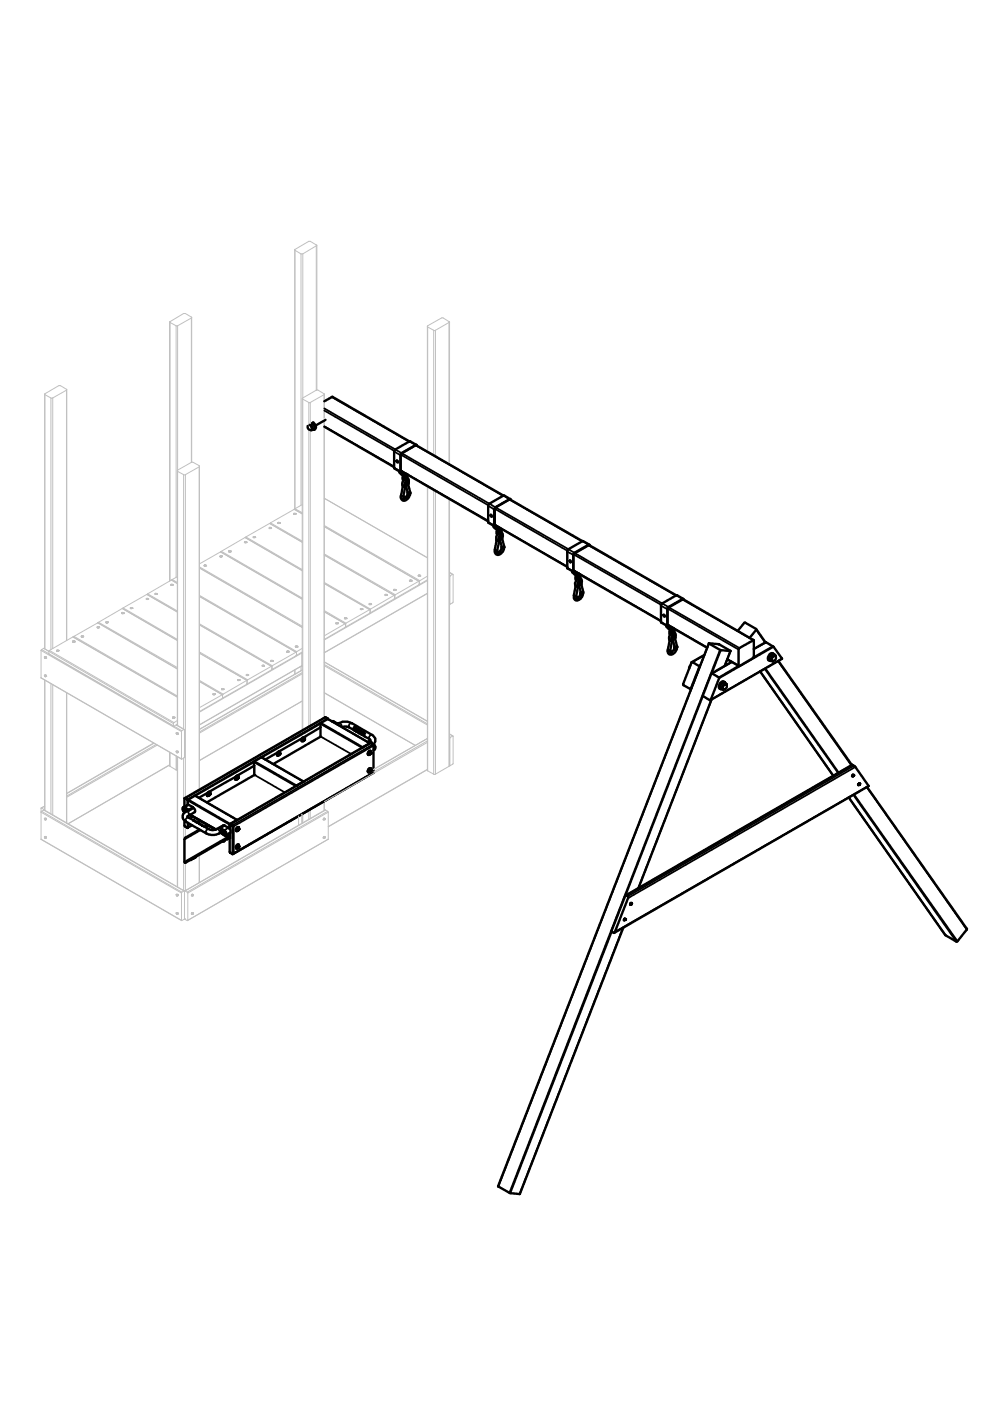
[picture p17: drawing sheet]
<svg xmlns="http://www.w3.org/2000/svg" width="210mm" height="297mm" viewBox="0 0 210 297" stroke-linecap="round" stroke-linejoin="round" font-family="sans-serif">
<!-- layer: Visible (ISO) -->
<g fill="none" stroke="#c0c0c0" stroke-width=".21">
<path d="M62.5 52.9l3-1.7h.3l1.4 .8-3 1.8h-.4l-1.3-.7zM62.5 52.9v55.1l1.6-1M67.2 52v30.7M35.9 68.2l3-1.7h.4l1.3 .7v.2l-2.9 1.7h-.4zM35.9 68.2v55M40.6 67.3v30.7M90.6 69.1l3.1-1.7 1.6 .8-3 1.9h-.3l-1.3-.8zM90.6 69.2v26.5M95.3 68.2v30.3M9.5 83.6v53.9M9.5 83.5l3.1-1.8 1.6 .9-3.1 1.8h-.2l-1.4-.7zM14.2 82.6v53.2"/>
<path d="M37.6 99.7l3.1-1.7 1.6 .8-.1 .2-3 1.7h-.2l-1.3-.8zM37.6 99.8v54M42.3 98.9v68.5M64.1 84.5l3.1-1.8 1.6 .8-.1 .2-2.9 1.7h-.3zM64.1 84.5v70.4M68.8 83.6v5M68.8 89.1v63M42.3 119.6l4.5-2.6 17.3 10M43.4 119.9h.1M43.5 119.9h.1M43.6 119.9h.1M43.6 119.9h-.1"/>
<path d="M46.7 118.1l-.1-.2 .1-.1 .4 .1-.1 .2M46.7 118h.1M46.7 117.9l.1 .1M46.8 118h.1M46.8 117.9h.1M46.8 118h-.1M46.9 117l5.1-3 12.1 7M46.9 118h.1M46.9 117.9h.1M46.9 117.9v.1M48.5 117h.1M48.5 117v-.2h.1h.3l-.1 .2"/>
<path d="M48.6 117h.1M48.6 116.9h.1M48.6 116.8v.1M48.6 116.9v.1M48.7 116.9h.1M48.7 117h.1M48.7 116.9v.1M48.7 116.8v.1M48.8 117h.1M48.8 116.9h.1M48.8 116.8h.1M48.8 116.8l-.1 .1"/>
<path d="M51.9 115h.1M51.9 115l-.1-.1 .3-.1 .2 .1-.1 .1M52 114.9h.1M52 114.9v.1M52 115h.1M52.1 114.9h-.1M52.1 114v-.2l5.1-2.8 6.9 3.9M52.1 115h.1M52.1 114.9v.1M52.1 114.9h.1M52.1 114.9l-.1 .1M52.2 115h.1"/>
<path d="M53.7 114h.1M53.7 114v-.2h.3v.2M53.8 114h.1M53.8 113.9h.1M53.8 113.8h.1M53.8 113.9v.1M53.8 113.8v.1M53.9 113.9h.1M53.9 113.8v.1M53.9 113.8h.1M54 114h.1M54 113.9h.1"/>
<path d="M54 113.8h.1M57.1 112.1h.1M57.1 112.1a.18 .18 0 0 1 .1-.3 .18 .18 0 0 1 .2 .3M57.1 112h.1M57.1 111.9h.1M57.1 112h.2M57.2 111.9v.1M57.2 111.9h.1M57.3 112h.1M57.3 111.9v.1M57.3 111.9h.1M57.4 112.1h.1"/>
<path d="M58.9 111h.1M58.9 111v-.1l.2-.2 .2 .2-.1 .1M59 110.9h.1M59.1 110.9h.1M59.2 110.9h.1M59.2 110.9h-.1M59.2 111h.1M62.3 109h.1M62.3 109v-.2h.3v.2M62.4 109h.1M62.4 108.9v.1M62.4 108.9h.1"/>
<path d="M62.5 109h.1M62.5 108.9h.1M62.5 109h-.1M62.5 108.9v.1M62.6 109h.1M64.1 109l-1.7-1.1-5.1 3.1M68.8 105.6l21.8 12.6M68.8 111.6l20 11.6M68.8 117.7l14.8 8.5M90.6 103v60.4l1.4 .8h.3l3-1.8v-56.6M9.5 139.4h.1M9.6 139.2h.1"/>
<path d="M9.6 139.2a.16 .16 0 0 0-.2 .2 .16 .16 0 0 0 .2 .2l.1-.1M9.6 139.4l.1 .1M9.6 139.4h.1M9.6 139.5h.1M9.6 139.3h.1M9.6 139.3v.1M9.6 139.4v.1M9.7 139.5h.1M9.7 139.4h.1M9.7 139.4l-.1 .1M10.4 138.1v.6l26.4 15.3M10.4 138.1l-1.1-.6-.6 .3v5.9l29.8 17.3"/>
<path d="M12.1 138h.1M12.1 138v-.2h.3l-.1 .2M12.1 137.9v.1M12.1 137.9h.1M12.2 137.9h.1M12.2 138h.1M12.2 138h-.1M12.3 138h.1M12.3 137.9v.1M12.3 137.9h.1M15.4 136.1h.1M15.4 136.1v-.2h.3v.2"/>
<path d="M15.5 136.1h.1M15.5 136h.1M15.5 135.9v.1M15.5 136v.1M15.5 135.9l.1 .1M15.6 135.1l5.2-3.1 16.8 9.8M15.6 135.1l-5.2 3M15.6 136.1h.1M15.6 135.1l22 12.7M15.6 136v.1M15.6 136h.1M15.6 135.9v.1"/>
<path d="M15.7 136.1h.1M15.7 135.9h.1M15.7 135.9l-.2 .2M17.3 135.1h.1M17.3 135.1a.18 .18 0 0 1 .1-.3 .18 .18 0 0 1 .2 .3h-.1M17.3 135h.1M17.3 134.9h.1M17.4 134.9h.1M17.4 134.9v.1M17.4 135h.1M17.5 135h.1M17.5 134.9h.1"/>
<path d="M17.5 134.9v.1M20.6 133.1h.1M20.6 133.1v-.2h.4v.2M20.7 133.1h.1M20.7 133h.1M20.7 133v.1M20.8 133h.1M20.8 133l-.1 .1M20.9 133h.1M21 133.1h.1M22.5 132.1v-.3h.2l.1 .3M22.5 132h.1"/>
<path d="M22.5 131.9h.1M22.5 131.9v.1M22.6 131.9h.1M22.6 131.9v.1M22.6 132h.1M22.6 131.9l-.1 .1M22.7 132h.1M22.7 131.9h.1M22.7 131.9v.1M25.8 130.1h.1M25.8 130.1l.1-.3 .3 .1v.2M25.9 130h.1"/>
<path d="M26 130h.1M26 129l5.2-3 6.4 3.7M26 129l-5.2 3.1M26 129l11.6 6.7M26.1 130h-.1M26.1 130h.1M26.2 130.1h.1M27.7 129h.1M27.7 129v-.2h.3v.2M27.7 128.9v.1M27.7 128.9h.1M27.8 129h.1"/>
<path d="M27.8 128.9h.1M27.9 129h.1M27.9 128.9v.1M27.9 128.9h.1M28 129h.1M31.1 127.1v-.2a.19 .19 0 0 1 .2 0 .19 .19 0 0 1 .1 .2M31.2 127h.1M31.1 127h.1M31.1 126.9l.1 .1M31.2 126.9v.1M31.2 127h-.1M31.3 127h-.1"/>
<path d="M31.3 126.9l-.1 .1M31.3 127h.1M31.3 126.9h.1M32.9 126h.1M32.9 126l-.1-.2h.2l.3 .1-.1 .1M33 125.9h.1M33 126h.1M33 125.8v.1M33 125.9v.1M33.1 125.9h-.1M33.1 126h.1M33.1 125.9l-.1 .1"/>
<path d="M33.1 125.9h.1M33.1 125.8v.1M33.1 125.8h.1M33.2 126h.1M36.3 124.1h.1M36.3 124.1v-.2h.3v.2M36.3 124h.1M36.3 123.9h.1M36.4 123.9v.1M36.4 124h.1M36.4 123.9l-.1 .1M36.4 123.9h.1"/>
<path d="M36.5 123.9l-.1 .1M36.5 124h.1M36.5 123.9h.1M36.6 124.1h.1M37.6 122.3l-1.1 .6-.1 .1M37.6 123.7l-1.3-.7-5.1 3M42.3 120.4l21.8 12.6M42.3 126.4l20.5 11.9M42.3 132.4l15.3 8.9M42.3 138.5l10.1 5.8M43.3 120h.1M43.3 120v-.2h.3v.2"/>
<path d="M43.6 120h.1M60.8 138.3v-.3h.3l.1 .3M60.9 138.2h.1M60.9 138.1v.1M60.9 138.1h.1M61 138.2h.1M61 138.2h-.1M61 138.1h.1M61.1 138.2h.1M61.1 138.1h.1M61.1 138.1l-.1 .1M62.7 137.2h.1"/>
<path d="M62.7 137.2l-.1-.2h.1l.4 .1-.1 .1M62.7 137.1h.1M62.7 137v.1M62.8 137.1h.1M62.8 137v.1M62.8 138.9h.1M62.9 138.4l-.2-.1-5 2.8v.2M62.9 138.9l-5.2 2.9M62.9 137.1h.1M62.9 137.1h-.1M62.9 138.4v.5M62.9 137v.1"/>
<path d="M62.9 137h.1M63 137.2h.1M63.9 138.4l.1 2.8-21.7 12.5M64.1 137.5l-1.2 .7v.2M64.1 138.2l-1.2 .7M68.8 123.7l9.6 5.5M68.8 129.7l4.4 2.6M71.2 132.3h.1M71.2 132.3v-.2l.1-.1 .3 .1v.2M71.3 132.2h.1M71.3 132.1h.1M71.4 132.1v.1"/>
<path d="M71.4 132.1h.1M71.4 132.2h.1M71.5 132.1l-.1 .1M71.5 132.1h-.1M71.5 132.2h.1M71.5 132.1h.1M71.6 132.3h.1M73.1 131.2h.1M73.1 131.2l-.1-.2 .2-.1 .3 .1-.1 .2M73.2 131.1h.1M73.2 131v.1M73.2 131h.1"/>
<path d="M73.3 131.1h-.1M73.3 132.9h.1M73.3 132.3h-.1l-4.4 2.5M73.3 132.8l-4.5 2.8M73.3 131.1h.1M73.3 131h.1M73.3 131v.1M73.3 132.3v.5M73.4 131.2h.1M76.5 129.2h.1M76.5 129.2v-.2h.3v.2M76.5 129.1h.1"/>
<path d="M76.6 129.1h.1M76.6 129.1l-.1 .1M76.6 129.1l.1 .1M76.7 129.1l-.1 .1M76.7 129.2h.1M76.7 129.1h.1M76.7 129.1h-.1M76.8 129.2h.1M78.3 128.2h.1M78.3 128.2v-.2a.19 .19 0 0 1 .2-.1 .19 .19 0 0 1 .1 .3M78.4 128.1h.1M78.4 128v.1"/>
<path d="M78.4 128h.1M78.5 129.9h.1M78.5 129.3l-.1-.1-5.1 2.9v.2M78.5 129.8l-5.2 3M78.5 128.1h.1M78.5 129.3v.5M78.5 128.1h-.1M78.5 128h.1M78.5 128v.1M78.6 128.2h.1M81.7 126.2h.1M81.7 126.2l-.1-.1 .2-.1 .2 .1v.1"/>
<path d="M81.8 126.1h.1M81.8 126.2h.1M81.9 126.2h.1M81.9 126.1v.1M81.9 126.1h.1M82 126.2h.1M83.5 125.1h.1M83.5 125.1v-.1h.3v.1M83.6 125.1h.1M83.6 125h.1M83.6 125v.1M83.7 125.1h-.1"/>
<path d="M83.7 126.3l-.1-.1-5.1 2.9v.2M83.7 126.8l-.1 .2-5.1 2.8M83.7 125.1h.1M83.7 125v.1M83.7 126.3v.5M83.7 126.9h.1M83.7 125h.1M83.8 125.1h.1M83.8 125h.1M86.9 123.2h.1M86.9 123.2l-.1-.2h.1h.3v.2M86.9 123.1h.1"/>
<path d="M86.9 123l.1 .1M87 123.1h.1M87 123.1l.1 .1M87 123.1l-.1 .1M87.1 123.1v.1M87.1 123.1h.1M87.1 123.2h.1M87.1 123h.1M87.1 123v.1M87.2 123.2h.1M88.7 122.2h.1M88.7 122.2l-.1-.1a.2 .2 0 0 1 .3-.2 .2 .2 0 0 1 .1 .3"/>
<path d="M88.8 122.1h.1M88.8 122v.1M88.9 122h.1M88.9 123.9h.1M88.9 123.3l-.1-.1-5.1 3v.1M88.9 123.8l-.1 .2-5 2.9-.1-.1M88.9 122.1h.1M88.9 122v.1M88.9 123.3v.5M89 122.1h.1M89 122h.1M89 122.2h.1"/>
<path d="M90.6 122.2l-1.6 .9-.1 .2M90.6 122.9l-1.6 1-.1-.1M90.6 125.8l-21.8 12.6M95.3 121.3l.7 .5M95.3 128l.1 .1M95.4 122.1l.7-.3v5.9l-.7 .4zM9.5 143.2h.1M9.5 144.2v27.6M9.5 143.3h.1M9.6 143.1h.1M9.6 143.1l-.2 .1 .2 .3 .1-.1M9.6 143.4h.1"/>
<path d="M9.6 143.3h.1M9.6 143.2h.1M9.6 143.2v.1M9.6 143.3l.1 .1M9.6 143.3v.1M9.7 143.4h.1M9.7 143.3l-.1 .1M14.2 146.9v27.6M32.6 157.5l-18.4 10.7M35.9 159.5v2.9l1.6 .8M36.6 152.3a.18 .18 0 0 1 .2-.3 .18 .18 0 0 1 .2 .3h-.1M36.6 152.2h.1"/>
<path d="M36.6 152.1h.1M36.7 152.2h.1M36.7 152.1h.1M36.7 152.1v.1M36.8 152.1v.1M36.8 152.1h.1M36.8 152.1l.1 .1M36.8 152.2h.1M36.9 152.2h.1M36.9 152.1h.1M36.9 152.1l-.2 .1M37.4 155.5h.1"/>
<path d="M37.4 159.4h.1M37.4 153.7l1.7 1M37.5 155.5v.1M37.5 159.4h.1M37.5 153.7h.1M37.5 155.5h.1M37.5 155.6h.1M37.5 159.4v.1M37.5 155.4h.1M37.5 155.4h-.2l.1 .2 .2 .2 .1-.2M37.5 159.2h.1M37.5 159.2l-.2 .2 .2 .2 .2-.1"/>
<path d="M37.5 159.5h.1M37.5 159.6h.1M37.5 159.3h.1M37.5 155.4v.1M37.5 159.3v.1M37.5 159.5v.1M37.5 159.4l.1 .1M37.6 152.8l-.8 .5v.6l.1 .1 .7-.5M37.6 155.6h.1M37.6 155.6h-.1M37.6 159.5h.1M37.6 159.4l-.1 .1"/>
<path d="M37.7 155.6h.1M37.7 159.5h.1M38.5 155l.6-.3v5.9l-.6 .4zM42.3 144.4l4.9 2.9M45.2 147.3h.1M45.2 147.3l-.1-.2h.2a.16 .16 0 0 1 .2 0 .16 .16 0 0 1 0 .2M45.2 147.1l.1 .1M45.2 147.2h.1M45.3 147.2h.1M45.3 147.1h.1M45.4 147.2h-.1M45.4 147.1h-.1"/>
<path d="M45.4 147.2h.1M45.5 147.2h.1M45.5 147.1h.1M45.5 147.1l-.1 .1M47.1 146.2l-.1-.2h.1h.3l-.1 .2M47.1 146.2h.1M47.1 146.1h.1M47.2 147.4l-4.9 2.6M47.2 147.9l-.1 .2-4.8 2.8M47.2 146.2h.1M47.2 147.4v.5M47.2 147.9h.1"/>
<path d="M47.2 146.1h.1M47.3 146.2h.1M47.3 146.1h.1M50.4 144.3h.1M50.4 144.3v-.2h.3v.2M50.5 144.3h.1M50.5 144.2h.1M50.5 144.1v.1M50.5 144.1h.1M50.5 144.2v.1M50.6 144.2h.1M50.6 144.1l.1 .2"/>
<path d="M50.6 144.1h.1M50.6 144.1v.1M50.7 144.2h.1M50.7 144.1h.1M50.7 144.2v.1M52.3 143.2v-.2a.18 .18 0 0 1 .2 0 .18 .18 0 0 1 0 .2M52.3 143.1h.1M52.3 143.2h.1M52.3 143.1v.1M52.4 143.1h.1M52.4 144.3l-5.2 3.1M52.4 144.9l-.1 .2-5 2.8h-.1"/>
<path d="M52.4 143.2h.1M52.4 143.1v.1M52.4 144.3v.6M52.4 144.9l.1 .1M52.4 143.1l-.1 .1M52.5 143.2h.1M52.5 143.1v.1M52.5 143.1h.1M55.6 141.3h.1M55.6 141.3v-.2l.1-.1 .3 .1-.1 .2M55.7 141.2h.1M55.7 141.1h.1"/>
<path d="M55.8 141.2h.1M55.8 141.1v.1M55.8 141.1h.1M55.9 141.2h.1M55.9 141.1h.1M57.5 140.2h.1M57.5 140.2v-.2h.3l-.1 .2M57.5 140.1h.1M57.6 140.1h-.1M57.6 140.1h.1M57.6 141.9h.1M57.7 141.3h-.2l-5.1 3"/>
<path d="M57.7 141.8l-5.2 3.2-.1-.1M57.7 140.1h.1M57.7 141.3v.5M62.5 142.1v.9M64.1 148.6l-21.8 12.7M64.1 142l-21.8 12.6M68.8 140.3l21.8 12.6M68.8 146.9l19.2 11.1M90.6 156.6l-11.4 6.5M95.3 155.6l.7 .4M95.4 156.4l.7-.3v5.9l-.6 .4-.1-.1zM8.7 172.2l.1-.2 .5-.3 29.8 17.2"/>
<path d="M9.3 171.8l-.6-.5v6.7l29.8 17.2M9.5 173.6h.1M9.5 177.5h.1M9.5 170.9l-.8 .4M9.5 173.7h.1M9.6 173.5h.1M9.6 173.5h-.2l.1 .2 .1 .1 .1-.1M9.6 173.7h.1M9.6 173.8h.1M9.6 173.6h.1M9.6 173.5v.1M9.6 177.3h.1"/>
<path d="M9.6 177.3a.16 .16 0 0 0-.2 .2 .16 .16 0 0 0 .1 .2h.2v-.1M9.6 177.6h.1M9.6 177.5h.1M9.6 177.7h.1M9.6 173.6v.1M9.6 173.7v.1M9.6 177.6v.1M9.6 177.5v.1M9.7 173.7h.1M9.7 177.6h.1M9.7 173.7h-.1M35.9 162.2l-21.5 12.5"/>
<path d="M37.5 160.4v2.8l.1 .2M37.6 160.5v27.6M42.3 174v.7M63.3 173v1.9M63.9 172.6l.1 1.9M64.1 172.6v1.9M68.6 177.6h.1M68.6 173.7h.1M68.6 177.3a.18 .18 0 0 1 .2 .3 .18 .18 0 0 1-.3 .1v-.1M68.6 177.5h.1M68.6 173.5h.2v.2a.16 .16 0 0 1-.1 .1 .16 .16 0 0 1-.2-.1M68.7 177.5h.1"/>
<path d="M68.7 173.7h.1M68.7 177.5v.1M68.7 177.6h.1M68.7 177.7h.1M68.7 173.6h.1M68.7 173.5v.1M68.7 173.5h.1M68.7 173.8h.1M68.7 173.7v.1M68.7 177.6v.1M68.7 173.6l-.1 .1M68.7 173.6v.1"/>
<path d="M68.8 177.5h-.1M68.8 169.8v2M90.6 163.2l-21 12.1M95.3 162.2l.1 .1M37.4 189.7h.1M37.4 193.6l.1 .1M37.5 189.8h.1M37.5 193.6v.1M37.5 189.7h.1M37.5 193.7h.1M37.5 193.7v.1M37.5 189.6h.1"/>
<path d="M37.5 189.6l-.2 .1 .1 .2 .1 .1 .2-.1M37.5 189.9h.1M37.5 193.5h.1M37.5 193.5l-.2 .2 .2 .2 .2-.2M37.5 193.8h.1M37.5 193.6h.1M37.5 189.7v.1M37.5 189.8l.1 .1M37.6 189.9h.1M37.6 193.7h.1M37.6 189.8l-.1 .1M37.7 189.9h.1"/>
<path d="M39.1 194.8h.1M39.1 189l-.1-.1-.5 .3v6l.6-.3v-.2M39.1 189l.1-.1 .6 .4v5.9l-.6-.3-.1-.2M39.1 189v5.7M39.2 188.9l29.8-17.2 .6 .4v5.9l-29.8 17.2M40.6 189.9h.1M40.6 193.7h.1M40.7 193.5a.18 .18 0 0 1 .1 .2 .18 .18 0 0 1-.2 .1v-.1M40.7 193.7h-.1M40.7 193.7h.1M40.7 189.6h.2v.2a.16 .16 0 0 1-.1 .2 .16 .16 0 0 1-.2-.1M40.7 189.8l-.1 .1"/>
<path d="M40.7 189.8v.1M40.7 189.8h.1M40.7 189.9h.1M40.8 193.7h.1M40.8 193.7v.1M40.8 189.8h.1M40.8 193.6h.1M40.8 193.8h.1M40.8 193.6v.1M40.8 189.7h.1M40.8 189.9h.1M40.8 189.7l-.1 .1"/>
<path d="M42.3 181.2v5.9"/>
</g>
<!-- layer: Visible Narrow (ISO) -->
<g fill="none" stroke="#c0c0c0" stroke-width=".21">
<path d="M62.5 53.1v54.8l1.6 .8M63.8 53.8v53.3M64.2 53.8v30.6M67.1 52.1v30.6M36.1 68.4v54.8M37.3 69.1v53.3M37.7 69.1v30.6M40.6 67.4v30.6M90.7 69.3v26.5M91.9 70v26.6M92.3 70v26.8M95.2 68.4v30"/>
<path d="M9.5 83.7v53.9M10.8 84.4v53.3M11.2 84.4v53.1M14.1 82.7v53.1M37.7 99.9v53.9M42.2 99v68.5M64.2 84.6v70.2M65.5 85.3v4.9M65.5 91v63M65.8 85.3v4.7M65.8 91.2v62.6M68.7 83.7v5"/>
<path d="M68.7 89.2v63M38.9 100.6v53.9M39.3 100.6v68.5M43.2 119.9l.4-.1 .1 .1-.4 .1zM43.4 119.9h.1M43.4 119.8h.1M43.4 119.8v.1M43.5 119.9h.1M43.6 119.8l-.1 .1M43.6 119.8h.1M43.6 119.9h.1M43.6 119.8v.1"/>
<path d="M46.6 117.9h.5a.22 .22 0 0 1-.3 .2 .22 .22 0 0 1-.2-.2zM46.7 118h.3M46.7 118h.1M46.7 117.9v.1M46.7 117.9h.1M46.7 117.9l.1 .1M46.7 117l17.4 10M46.8 117.9h.1M46.8 118h.1M46.8 118h-.1M46.9 117.9h.1M46.9 118h.1"/>
<path d="M46.9 117.9v.1M46.9 116.9l17.2 9.9M48.5 117h.3M48.6 117h.1M48.6 116.9v.1M48.6 116.9h.1M48.6 116.8v.1M48.6 116.8h.1M48.7 116.8h.1M48.7 117h.1M48.7 116.9h.1M48.8 116.8h.1"/>
<path d="M48.8 116.8v.1M48.8 116.9h.1M48.8 116.9v.1M48.8 117h.1M48.8 116.8l-.1 .1M51.9 114.9l.4 .1h-.4zM51.9 115h.3M51.9 115h.1M51.9 114.9v.1M51.9 114.9h.1M51.9 114l12.2 7M52 114.9h.1"/>
<path d="M52 115h.1M52 114.9v.1M52 114.9l.1 .1M52.1 115h.1M52.1 114.9h.1M52.1 114.9v.1M52.1 113.8l12 7M53.7 113.8h.3l.1 .1-.4 .1zM53.7 114h.3M53.8 114h.1M53.8 113.9h.1M53.8 113.8v.1"/>
<path d="M53.8 113.8h.1M53.8 113.9v.1M53.9 113.8h.1M53.9 113.9l.1 .1M53.9 113.9h.1M54 113.8h.1M54 113.8v.1M54 113.9h.1M54 114h.1M54 113.8l-.1 .1M54 113.9v.1M57.1 112.1h.3"/>
<path d="M57.1 112h.1M57.1 111.9v.1M57.1 111.9h.1M57.1 111.9h.2M57.1 112h.2M57.1 111l7 4M57.2 111.9h.1M57.2 112h.1M57.3 111.9h.1M57.3 112h.1M57.3 111.9h-.2M57.3 111.9v.1"/>
<path d="M57.3 110.9l6.8 3.8M58.9 111h.3M59 110.9h.1M59 110.8v.1M59 110.8h.1M59 110.8l.1 .1M59.1 110.9h.1M59.2 110.8l-.1 .1M59.2 110.8h.1M59.2 110.8v.1M59.2 110.9h.1M62.3 108.8l.4 .2h-.4z"/>
<path d="M62.3 109h.3M62.4 109h.1M62.4 108.9v.1M62.4 108.9h.1M62.4 108l1.7 1M62.5 108.9h.1M62.5 109h.1M62.5 109h-.1M62.5 108.9v.1M68.8 105.6l21.8 12.7M68.8 111.4l20.2 11.7M68.8 111.7l20 11.5"/>
<path d="M68.8 117.5l15 8.6M68.8 117.7l14.8 8.5M90.7 103.1v60.3M91.9 103.9v60.2M92.3 104.1v60M95.2 105.7v56.8M8.7 137.9l29.8 17.2M8.8 137.7l28 16.2M9.3 137.5l27.5 15.9M9.5 139.4h.1M9.5 139.5h.1M9.5 139.4v.1"/>
<path d="M9.5 139.3v.1M9.5 139.3h.1M9.6 139.4h.1M9.6 139.5h.1M9.6 139.3h.1M9.6 139.3v.1M9.6 139.2l.1 .3M9.6 139.4v.1M9.7 139.4h.1M9.7 139.5h.1M9.7 139.4v.1M10.5 137.9l26.4 15.3"/>
<path d="M12.1 137.9v.1M12.1 137.9h.1M12.1 138h.3M12.1 138h.1M12.1 137.9l.1 .1M12.2 137.9h.1M12.2 138h.1M12.2 138h-.1M12.3 137.9h.1M12.3 138h.1M12.3 137.9v.1M15.4 136.1h.3"/>
<path d="M15.4 135.1l22.2 12.7M15.5 136.1h.1M15.5 136v.1M15.5 136h.1M15.5 135.9v.1M15.5 135.9h.1M15.6 135.9h.1M15.6 136.1h.1M15.6 135.9l-.1 .1M15.6 135.9v.1M15.6 136h.1M15.6 136l.1 .1"/>
<path d="M15.7 135.9h.1M15.7 135.9l-.1 .1M15.7 136.1h.1M15.7 134.9l21.9 12.7M17.3 135.1h.3M17.3 135h.1M17.3 134.9v.1M17.3 134.9h.1M17.4 134.9h.1M17.4 135h.1M17.5 134.9h-.1M17.5 134.9h.1"/>
<path d="M17.5 134.9v.1M17.5 135h.1M20.6 133l.4-.1v.2zM20.6 133.1h.4M20.7 133.1h.1M20.7 133h.1M20.7 132.1l16.9 9.7M20.7 133v.1M20.8 133h.1M20.8 133v.1M20.8 133l-.1 .1M20.8 133.1h.1"/>
<path d="M20.9 133h.1M20.9 133h-.1M20.9 133.1h.1M20.9 131.9l16.7 9.6M20.9 133v.1M22.5 132h.3M22.5 132h.1M22.5 131.9v.1M22.5 131.9h.1M22.6 131.9h.1M22.6 132h.1M22.7 131.9h.1"/>
<path d="M22.7 131.9v.1M22.7 132h.1M25.8 130.1h.4M25.9 130h.1M25.9 129.9v.1M25.9 129.9h.1M25.9 129.9l.1 .1M25.9 129l11.7 6.8M26 130h.1M26.1 129.9l-.1 .1M26.1 129.9h.1M26.1 129.9v.1"/>
<path d="M26.1 130h.1M26.1 128.9l11.5 6.7M27.6 128.9l.4-.1v.2zM27.7 129h.3M27.7 129h.1M27.7 128.9v.1M27.7 128.9h.1M27.7 128.9l.1 .1M27.8 128.9h.1M27.8 129h.1M27.9 128.9h.1M27.9 128.9v.1"/>
<path d="M27.9 129h.1M31.1 127h.3M31.1 127h.1M31.1 126.9v.1M31.1 126.9h.1M31.1 126.9l.1 .1M31.1 126l6.5 3.8M31.2 126.9h.1M31.2 127h.1M31.3 126.9h.1M31.3 126.9v.1M31.3 127h.1"/>
<path d="M31.3 126.9l-.1 .1M31.3 125.9l6.3 3.6M32.9 126h.3M33 126h.1M33 125.9v.1M33 125.9h.1M33 125.8v.1M33 125.8h.1M33.1 126h.1M33.1 125.9h.1M33.1 125.8h.1M33.1 125.8v.1"/>
<path d="M33.1 125.9v.1M36.2 123.9h.4v.1l-.3 .1zM36.3 124.1h.3M36.3 124h.1M36.3 123.9v.1M36.3 123.9h.1M36.3 123.9l.1 .1M36.3 123l1.3 .7M36.4 123.9h.1M36.4 124h.1M36.4 123.9v.1M36.5 123.9h.1"/>
<path d="M36.5 123.9v.1M36.5 124h.1M36.5 123.9l-.1 .1M36.5 122.9l1.1 .6M42.3 120.2l21.8 12.6M42.3 120.4l21.8 12.6M42.3 126.2l20.6 12M42.3 126.5l20.4 11.8M42.3 132.3l15.4 8.8M42.3 132.5l15.2 8.8M42.3 138.2l10.2 5.9M42.3 138.5l10 5.8"/>
<path d="M43.3 120h.3M60.8 138.2h.4M60.9 138.2h.1M60.9 138.1v.1M60.9 138.1h.1M60.9 138.1l.1 .1M61 138.1h.1M61 138.2h.1M61 138.2h-.1M61 138.1v.1M61.1 138.1h.1M61.1 138.1l-.1 .1"/>
<path d="M61.1 138.2h.1M62.7 137.2h.3M62.7 137.1h.1M62.7 137v.1M62.7 137h.1M62.7 137l.1 .1M62.8 137h.1M62.8 137.1h.1M62.8 137v.1M62.9 137h.1M62.9 137.1h.1M62.9 137v.1"/>
<path d="M64 138.5l-21.7 12.5M68.8 123.5l9.7 5.6M68.8 123.7l9.6 5.6M68.8 129.5l4.5 2.6M68.8 129.7l4.4 2.6M71.2 132.3h.4M71.3 132.2h.1M71.3 132.1v.1M71.3 132.1h.1M71.4 132.1h.1M71.4 132.2h.1M71.5 132.1h.1"/>
<path d="M71.5 132.1v.1M71.5 132.2h.1M73.1 131h.3v.2h-.3zM73.1 131.2h.3M73.2 131.1h.1M73.2 131v.1M73.2 131h.1M73.2 131l.1 .1M73.3 131h-.1M73.3 131h.1M73.3 131v.1M73.3 131.1h.1"/>
<path d="M76.4 129.1h.4a.22 .22 0 0 1-.2 .2 .22 .22 0 0 1-.2-.2zM76.5 129.2h.3M76.5 129.2h.1M76.5 129.1v.1M76.5 129.1h.1M76.6 129.1h.1M76.6 129.1l-.1 .1M76.6 129.1l.1 .1M76.7 129.1h.1M76.7 129.1v.1M76.7 129.2h.1M76.7 129.1h-.1"/>
<path d="M78.3 128.2h.3M78.4 128.1h.1M78.4 128v.1M78.4 128h.1M78.5 128.1h.1M78.5 128h.1M78.5 128v.1M81.7 126l.3 .2h-.3zM81.7 126.2h.3M81.7 126.2h.1M81.7 126.1v.1M81.7 126.1h.1"/>
<path d="M81.7 126h.1M81.7 126l.1 .1M81.7 126.1l.1 .1M81.7 126v.1M81.8 126.1h.1M81.8 126.2h.1M81.8 126.1v.1M81.9 126.2h.1M81.9 126.1v.1M81.9 126.1h.1M81.9 126v.1M81.9 126h.1"/>
<path d="M81.9 126v.2zM83.4 125h.4l.1 .1h-.4zM83.5 125.1h.3M83.6 125.1h.1M83.6 125v.1M83.6 125h.1M83.7 125h.1M83.7 125.1h.1M83.8 125h.1M83.8 125v.1M83.8 125.1h.1M83.8 125l-.1 .1"/>
<path d="M86.9 123.2h.3M86.9 123.2h.1M86.9 123.1v.1M86.9 123.1h.1M86.9 123v.1M86.9 123h.1M87 123h.1M87 123.2h.1M87 123v.1M87 123.1h.1M87.1 123h.1M87.1 123.2h.1"/>
<path d="M87.1 123.1h.1M87.1 123v.1M87.1 123.1v.1M88.7 122.2h.3M88.8 122.1h.1M88.8 122v.1M88.8 122h.1M88.9 122.1h.1M88.9 122h.1M88.9 122v.1M89 122h-.1M89 122h.1"/>
<path d="M89 122v.1M89 122.1h.1M90.6 123.1l-21.8 12.6M90.6 125.8l-21.8 12.6M95.3 121.4l.6 .4M95.3 121.9l.2 .1M95.3 122.2h.1M95.3 127.9l.1 .1M8.7 143.7l29.8 17.2M9.5 143.2v.1M9.5 143.2h.1M9.5 143.4h.1"/>
<path d="M9.5 143.3v.1M9.5 143.3h.1M9.5 144.3v27.5M9.6 143.4h.1M9.6 143.2h.1M9.6 143.2v.1M9.6 143.3h.1M9.6 143.3l.1 .1M9.6 143.1l.1 .3M9.6 143.3v.1M9.7 143.4h.1M9.7 143.3v.1"/>
<path d="M10.8 145v27.6M11.2 145.2v27.6M14.1 146.9v27.6M32.6 157.6l-18.4 10.7M33.1 157.8l-18.9 11M33.3 158l-19.1 11M36.1 159.6v2.9M36.6 152.3h.4M36.6 152.2h.1M36.6 152.1h.1M36.7 152.2h.1M36.7 152.1l-.1 .1"/>
<path d="M36.7 152.1h.1M36.8 152.1h.1M36.8 152.2h.1M36.8 152.1h-.1M36.8 152.1l.1 .1M36.9 152.1h.1M36.9 152.1h-.1M36.9 152.2h.1M36.9 154l1.6 .9M37.3 159.3l.2-.1 .1 .4zM37.3 153.7l1.7 1M37.4 155.5l.1 .1"/>
<path d="M37.4 155.5h.1M37.4 159.4h.1M37.5 155.6h.1M37.5 155.5h.1M37.5 155.4v.1M37.5 155.4h.1M37.5 159.5v.1M37.5 159.4v.1M37.5 159.4h.1M37.5 159.3v.1M37.5 159.3h.1M37.5 159.5h.1"/>
<path d="M37.5 155.5l.1 .1M37.5 155.4l.2 .2M37.5 155.5v.1M37.5 159.6h.1M37.5 159.4l.1 .1M37.5 159.2l.2 .3M37.5 159.4v.2M37.6 155.6h.1M37.6 159.5h.1M37.6 159.4v.1M37.6 153.7l-.1 .1M42.3 144.3l5 2.9"/>
<path d="M42.3 144.5l4.8 2.8M45.2 147.2h.1M45.2 147.1l.1 .1M45.2 147.1h.1M45.2 147.3h.3M45.3 147.2h.1M45.3 147.2h-.1M45.3 147.1h.1M45.3 147.1v.1M45.4 147.1h.1M45.4 147.2h.1M45.4 147.1v.1"/>
<path d="M45.4 147.1l-.1 .1M45.5 147.1h.1M45.5 147.1l-.1 .1M45.5 147.2h.1M47 146h.2l.2 .2h-.3zM47 146.2h.4M47.1 146.2h.1M47.1 146.1h.1M47.1 146v.1M47.1 146h.1M47.1 146.1v.1M47.1 146l.1 .1"/>
<path d="M47.2 146.1h.1M47.2 146.2h.1M47.2 146v.1M47.2 146h.1M47.2 146.1l.1 .1M47.2 146.1v.1M47.3 146v.1M47.3 146.2h.1M47.3 146.1h.1M50.4 144.3h.3M50.5 144.3h.1M50.5 144.2h.1"/>
<path d="M50.5 144.1v.1M50.5 144.1h.1M50.5 144.1v.2M50.5 144.2l.1 .1M50.5 144.2v.1M50.6 144.1h.1M50.6 144.1v.1M50.6 144.2h.1M50.6 144.3h.1M50.7 144.1h.1M50.7 144.2h.1M50.7 144.3h.1"/>
<path d="M50.7 144.2v.1M52.3 143.2h.1M52.3 143.1h.1M52.3 143.2h.3M52.3 143.1v.1M52.4 143.1h.1M52.4 143.2h.1M52.5 143.1h.1M52.5 143.1v.1M52.5 143.2h.1M55.6 141.3h.3M55.7 141.2h.1"/>
<path d="M55.7 141.1v.1M55.7 141.1h.1M55.8 141.1h.1M55.8 141.2h.1M55.8 141.1l.1 .1M55.9 141.1h.1M55.9 141.2h.1M57.5 140.2h.3M57.5 140.1h.1M57.6 140.1h.1M57.7 140.1h.1M62.5 142v.9"/>
<path d="M63.8 141.3v.9M64 141.1l-21.7 12.6M64.1 148.6l-21.8 12.6M64.1 142.9l-21.8 12.5M64.1 142.6l-21.8 12.6M64.1 142.1l-21.8 12.6M68.8 140.4l21.8 12.6M68.8 140.9l21.8 12.6M68.8 141.1l21.8 12.6M68.8 146.9l19.3 11.1M90.6 156.6l-11.4 6.6M90.6 157.1l-11.4 6.6"/>
<path d="M90.6 157.4l-21.8 12.6M95.3 155.6l.6 .5M95.3 156.2l.2 .1M95.3 156.4l.1 .1M8.7 172.2l29.8 17.1M8.7 177.9l29.8 17.2M8.8 172l29.7 17.2M9.3 171.8l29.7 17.1M9.4 171.8h.1M9.5 173.6v.1M9.5 173.6h.1M9.5 177.5v.1"/>
<path d="M9.5 177.5h.1M9.5 170.9l-.7 .4M9.5 171.5l-.2 .1M9.5 173.8h.1M9.5 173.7v.1M9.5 173.7h.1M9.5 173.5v.1M9.5 173.5h.1M9.5 173.6l.1 .1M9.6 173.7h.1M9.5 177.7h.1M9.5 177.6v.1"/>
<path d="M9.5 177.6h.1M9.6 173.8h.1M9.6 173.5h.1M9.6 173.5v.1M9.6 173.6v.1M9.6 173.7v.1M9.6 173.5l.1 .3M9.6 173.6h.1M9.6 177.7h.1M9.6 177.5h.1M9.6 177.5l.1 .1M9.6 177.6h.1"/>
<path d="M9.6 177.6v.1M9.6 177.3l.1 .4M9.6 177.5v.1M9.7 173.7h.1M9.7 177.6h.1M35.9 162.2l-21.5 12.5M37.3 160.3v2.9M37.7 160.5v27.6M38.9 160.7v10.4M38.9 172.1v.4M38.9 173.8v15M39.3 175.3v2.3"/>
<path d="M42.2 174.1v.6M42.2 175.8v.1M64.1 172.6l-.1 .1M64.2 172.5v2M65.5 171.8v1.9M65.8 171.6v1.9M68.6 177.6h.1M68.6 173.6l.2-.1v.2l-.2 .1zM68.6 173.7h.1M68.6 177.6l.1 .1M68.6 177.5v.1M68.6 177.5h.1"/>
<path d="M68.6 173.7l.1 .1M68.7 177.5h.1M68.7 177.6h.1M68.7 177.6v.1M68.7 177.7h.1M68.7 177.5h-.1M68.7 177.3l-.2 .4M68.7 177.5l-.1 .1M68.7 177.5v.1M68.7 173.5v.1M68.7 173.5h.1M68.7 173.6h.1"/>
<path d="M68.7 173.7h.1M68.7 173.7v.1M68.7 173.8h.1M68.7 173.6l-.1 .1M68.7 173.5l-.2 .3M68.7 169.9v1.9M68.8 177.5h.1M68.8 177.5l-.1 .1M68.8 173.6h.1M68.8 173.6v.1M68.8 173.6l-.1 .1M69 171.8l-29.8 17.1"/>
<path d="M69.5 172l-29.8 17.2M69.6 177.9l-29.8 17.2M69.6 172.2l-29.8 17.1M90.6 163.1l-21 12.1M95.3 162.2h.1M37.3 193.5h.2l.2 .3h-.3zM37.4 189.7l.1 .1M37.4 189.7h.1M37.4 193.7h.1M37.4 193.6h.1M37.4 193.6v.1M37.5 189.9h.1"/>
<path d="M37.5 189.8v.1M37.5 189.8h.1M37.5 189.7h.1M37.5 189.7v.1M37.5 193.8h.1M37.5 193.7v.1M37.5 193.7h.1M37.5 193.6h.1M37.5 193.6v.1M37.5 189.8l.1 .1M37.5 189.6l.2 .3M37.5 193.5l.2 .3"/>
<path d="M37.6 189.9h.1M37.6 189.8v.1M37.6 193.7h.1M39.3 182.9v5.9M40.6 193.7h.1M40.6 189.9h.1M40.7 193.7l.1 .1M40.7 193.7h.1M40.7 193.7h-.1M40.7 189.9h.1M40.7 189.8l-.1 .1M40.7 189.8h.1"/>
<path d="M40.7 189.8l.1 .1M40.8 193.6h.1M40.8 193.7h.1M40.8 193.7v.1M40.8 193.8h.1M40.8 193.6l-.1 .1M40.8 193.5l-.2 .3M40.8 193.6v.1M40.8 193.7h-.1M40.8 189.7h.1M40.8 189.8h.1M40.8 189.8v.1"/>
<path d="M40.8 189.9h.1M40.8 189.7l-.1 .1M40.8 189.6l-.2 .3M40.8 189.7v.1M42.2 181.3v5.8"/>
<circle cx="48.7" cy="116.9" r=".16"/>
<circle cx="57.2" cy="112" r=".16"/>
<circle cx="59.1" cy="110.9" r=".17"/>
<circle cx="9.6" cy="139.4" r=".16"/>
<circle cx="12.2" cy="138" r=".16"/>
<circle cx="15.5" cy="136" r=".17"/>
<circle cx="17.4" cy="135" r=".18"/>
<circle cx="22.6" cy="131.9" r=".17"/>
<circle cx="26" cy="130" r=".17"/>
<circle cx="31.2" cy="127" r=".16"/>
<circle cx="33.1" cy="125.9" r=".16"/>
<circle cx="60.9" cy="138.1" r=".17"/>
<circle cx="62.8" cy="137.1" r=".17"/>
<circle cx="71.4" cy="132.2" r=".16"/>
<circle cx="78.5" cy="128.1" r=".16"/>
<circle cx="87" cy="123.1" r=".16"/>
<circle cx="88.9" cy="122.1" r=".17"/>
<circle cx="9.6" cy="143.3" r=".16"/>
<circle cx="36.7" cy="152.1" r=".16"/>
<circle cx="37.5" cy="155.5" r=".17"/>
<circle cx="45.3" cy="147.2" r=".17"/>
<circle cx="50.5" cy="144.2" r=".16"/>
<circle cx="52.4" cy="143.1" r=".17"/>
<circle cx="55.7" cy="141.2" r=".17"/>
<circle cx="57.6" cy="140.1" r=".16"/>
<circle cx="9.6" cy="173.6" r=".16"/>
<circle cx="9.6" cy="177.6" r=".16"/>
<circle cx="68.7" cy="177.5" r=".16"/>
<circle cx="37.5" cy="189.8" r=".17"/>
<circle cx="40.7" cy="193.7" r=".15"/>
<circle cx="40.8" cy="189.7" r=".18"/>
</g>
<!-- layer: Visible (ISO) -->
<g fill="none" stroke="#000" stroke-width=".51">
<path d="M65.2 90.3l.2 .6 .5 .3M65.7 90.1l.3 .2 .2 .5-.3 .4M65.7 90.1l.5 .4v.4l-.2 .3a.71 .71 0 0 0-.3-1.1zM66.2 89.7l.1 .2a.66 .66 0 0 1 .4 .8 .66 .66 0 0 1-.7 .5M66.2 91l-.1 .1M66.4 89.5a1.03 1.03 0 0 1 .3 1.5l-.3 .1M68.8 85.1l1.7-1 16.3 9.5M68.8 90.5l14.8 8.5M69 89l-2.1 1.2M84.2 97.6l-.1 .2 .3 .2M84.7 100v.2l.6 .6 .7 .2M85 99.8l18.5 10.7"/>
<path d="M85.2 100h-.2v-3.7l3.3-1.9 18.4 10.7M86.8 93.6l1.5 .7M86.8 93.6l-3 1.7-.2 .4v3.5l1.4 .9M88.4 94.5l-.2-.2-3.2 1.9-.1 3.9 .4-.1M85 100.1a.39 .39 0 0 0 .3 .5 .39 .39 0 0 0 .5-.3M85.6 100.9a.68 .68 0 0 0-.1 1M86 101.2l.4-.1zM86 101.2l.3 .6v.3h-.2M86 100.4v.6M86.1 100.4l-.1 .6M86.2 101.5a1.12 1.12 0 0 0-.8 1.6l-.4 2a.83 .83 0 0 0 .6 1 .83 .83 0 0 0 1-.6l.4-1-.1 .1-.4-.1-.1 .1a1 1 0 0 1-.8 1l-.1-.5 .4-2.1a.6 .6 0 0 1 .3-1v.1M86.4 101.1l.2 .5a.52 .52 0 0 1-.1 .7 .52 .52 0 0 1-.6 0"/>
<path d="M86.4 100.6l-.7 .7v.4M86.6 101.7v1l.4 1.7-.1 .2h-.4l-.5-1.7 .1-.5M104.1 109.1l.2 .4a.22 .22 0 0 1-.3-.1 .22 .22 0 0 1 .1-.3zM104.1 109.1l.2 .4M104.6 111.5l.1 .3 .5 .5 .7 .1M104.9 111.3l15.4 8.9M105.2 111.5h-.3v-3.7l3.2-1.9 15.4 8.8M105.5 112.4a.79 .79 0 0 0-.1 1M105.9 111.9v.5M106 112.7l.2 .6v.2l-.2 .1M106 112h.1M106 111.9l-.1 .5"/>
<path d="M106 112.6h.3zM106 113.5l.1 .1M106.1 113a1.02 1.02 0 0 0-.8 1.5l-.4 2.1a.81 .81 0 0 0 .5 1 .81 .81 0 0 0 1-.5l.4-.5 .1-.6-.2 .1-.3-.1a1.11 1.11 0 0 1-.9 1.1l-.1-.4 .5-2.2a.65 .65 0 0 1 .2-1M106.3 112.6l.2 .5a.53 .53 0 0 1 0 .6 .53 .53 0 0 1-.7 .1M106.3 112.1l-.7 .6 .1 .5M106.5 113.2l.1 .2-.1 .8 .4 1.5a.27 .27 0 0 1-.2 .4 .27 .27 0 0 1-.3-.2l-.5-1.7 .1-.3M106.7 105.1l-2.9 1.7-.3 .3v3.7l1.4 .9a.44 .44 0 0 0 .3 .4 .44 .44 0 0 0 .5-.2v-.1M106.7 105.1l1.5 .7M108.3 106l-.1-.2h-.2l-3 1.8-.2 .2v3.7v.1l.4-.1M120.8 118.8v.2l.2 .2M123.5 114.7l1.5 .8M123.5 114.7l-3.2 2v3.8l1.3 .8"/>
<path d="M125 115.7v-.2h-.2l-3.1 1.8-.2 .3v3.6h.5M121.3 121.1v.2l.6 .5 .4 .3h.4M121.6 121l18.5 10.7M121.7 121.3a.41 .41 0 0 0 .2 .4 .41 .41 0 0 0 .5-.2M121.9 121.1h-.3v-3.5l.1-.3 3.2-1.7 18.5 10.6M122.2 122a.76 .76 0 0 0 0 1.1M122.7 121.6v.5M122.7 122.4l.3 .7-.1 .2-.2-.1M122.7 121.7v.4M122.8 122.3l.2-.1zM122.8 123.2v.1M122.8 121.7h-.1"/>
<path d="M122.9 122.7a1.17 1.17 0 0 0-.9 1.6l-.3 1.9a.81 .81 0 0 0 .4 1.1 .81 .81 0 0 0 1.1-.5l.4-.6v-.5v.1l-.5-.1a1.11 1.11 0 0 1-.9 1.1v-.4l.4-2.1a.73 .73 0 0 1 .3-1.1M123 122.2l.2 .5a.5 .5 0 0 1 0 .7 .5 .5 0 0 1-.6 .1M123.1 121.8l-.7 .6v.5M123.3 122.9l.1 .4-.2 .6 .4 1.5a.28 .28 0 0 1-.1 .4 .28 .28 0 0 1-.4-.3l-.4-1.6v-.3M140.7 130.4h.2v.3zM140.7 130.4l.1 .2 .2 .1M141.3 132.6l.4 .7 .9 .3M141.5 132.5l8.4 4.8M141.8 132.6h-.3l.1-3.7 3.2-1.9 15 8.7M142.2 133.5a.86 .86 0 0 0-.2 1.1M142.6 133.1v.5M142.6 133.8l.3-.1z"/>
<path d="M142.6 133.8l.3 .6v.3h-.3M142.7 133.1l-.1 .5M142.7 134.2a1.09 1.09 0 0 0-.7 1.5l-.4 2a.78 .78 0 0 0 .4 1.1 .78 .78 0 0 0 1-.4l.4-.6 .2-.5v-.2l-.1 .2-.4-.2a1.1 1.1 0 0 1-1 1.1l-.1-.3 .5-2.1a.86 .86 0 0 1 .1-1.1h.1v.1M142.9 133.7l.2 .5a.53 .53 0 0 1 0 .7 .53 .53 0 0 1-.7 .1M143 133.3l-.8 .6 .1 .5M143.2 134.4l-.1 1 .5 1.6-.2 .3-.4-.2-.4-2M143.4 126.2l-3 1.7-.3 .4v3.6l1.4 .9a.48 .48 0 0 0 .8 .3l.1-.1M143.4 126.2l1.5 .8M145 127.2l-.1-.2h-.2l-3.2 1.9v3.8h.4M149.4 138.9l-2.7 1.5M150.3 136.4l2.2 .2 2.4 1.4M150.3 136.4l-44.7 115.1 2.5 1.5 2.1 .2 21.9-56.5"/>
<path d="M150.3 136.4l2.4 1.4 2.2 .2M154.2 139.8l2.5 1.4M154.9 138l-1.2 3.1M156.4 133.8l1.6-1.8 2.3 1.4-1.4 1.8M156.7 137.5l3-1.8h.1v3.7l-3 1.8-.2-.1zM159.8 137.6l2.6-1.5 1.6 1 1.8 2.6-15.2 8.7M160.3 133.4l2 2.8M163.2 138.7l.3-.2 .6 .2a.92 .92 0 0 0-.8 1.4 .67 .67 0 0 1-.5-.6 .67 .67 0 0 1 .3-.6zM163.9 139.2l.1-.1a.28 .28 0 0 1 .2-.1 .28 .28 0 0 1 .3 .2 .5 .5 0 0 0-.6-.1 .5 .5 0 0 0-.3 .5v.3l.3 .3a.54 .54 0 0 1-.4-.5 .54 .54 0 0 1 .4-.5zM164.2 138.8l-.1-.1 .4 .4M164.4 139.1a.64 .64 0 0 0-.7 .3 .64 .64 0 0 0 .1 .8l-.5-.1M164.4 139.1a.67 .67 0 0 1-.6 1"/>
<path d="M58.9 159.6v-.1a.22 .22 0 0 1 .3-.2 .22 .22 0 0 1 .2 .3l-.1 .4-.2 .1a.3 .3 0 0 1-.4-.2 .3 .3 0 0 1 .2-.3zM58.9 159.5l-2.6 1.5M59.1 159.8h.1M59.1 159.8l.1 .1M59.2 159.8v.1M59.2 159.9h.1M59.2 159.9h-.1M59.2 159.8h.1M59.2 159.6l-.1 .4M59.3 159.4a.52 .52 0 0 0-.5 .2 .52 .52 0 0 0 0 .6M59.3 159.7l.1 .1-.3 .3M64 156.6l.5-.3a.43 .43 0 0 1 0 .6 .43 .43 0 0 1-.6 .1z"/>
<path d="M64.1 156.5l-4.9 2.8M64.3 156.8h.1M64.4 156.8v.1M64.4 156.8l.1 .1M64.4 156.9l-.1 .1M64.4 156.8h.1M64.4 156.8h-.1M64.5 156.6l-.2 .4M64.5 156.7l-.1 .1M64.5 156.3l-.4 .1-.1 .7M64.5 156.6l.1 .2-.3 .2M67.9 154.2v2"/>
<path d="M67.9 156.2h.1M67.9 154.2l-3.5 2.1M67.9 156.2l-9.9 5.8M69.5 152.4l8.9 5.2-1.5 .9M69.5 152.4l-1.6 .9v.9M69.5 152.4l-.5-.3-29.8 17.1M70.4 153l.3-.1 .9 .5v.3M71.6 153.5a3.1 3.1 0 0 1 3-.2l4.3 2.5a1.15 1.15 0 0 1 .2 2M72.5 154.2a1.88 1.88 0 0 1 1.5 0l1.4 .8M75.4 154.5v.6l.6 .2M76 154.8a.67 .67 0 0 0 .6 .9M76.6 155.2a.65 .65 0 0 0 .6 .8"/>
<path d="M77.2 155.5v.6l1.3 .8-.5 .4M78.1 157.4l.3-.1 .7 .5M78.2 159.3a.23 .23 0 0 1 .3-.1 .23 .23 0 0 1 .2 .2l-.1 .4a.33 .33 0 0 1-.5 .2 .33 .33 0 0 1 0-.6zM78.4 159.7l.1 .1M78.4 159.8h.1M78.4 159.7h.1M78.4 159.7v.1M78.5 159.8h.1M78.5 159.7h.1M78.5 159.7h-.1M78.5 159.2a.51 .51 0 0 0-.4 .3 .51 .51 0 0 0 0 .6M78.5 159.5l-.1 .1v.3"/>
<path d="M78.5 159.6v.2M78.6 159.6l-.1 .3h-.1M79.1 157.8a.77 .77 0 0 1 .3 1.1l-.2 .2M79.2 157.8l.3 .3 .1 .4M146.4 141.1l-.3 .7M146.6 146h-.2M146.6 140.4h.2l1.5 .8v.2l-1.9 4.7-1.5-.8-.1-.3zM150.9 142.8l1.5 .8 .1 .2-1.8 4.6h-.2l-1.5-.8v-.2zM150.9 148.3l-15.5 40M152.8 146.1h.2M153.8 144.8l-.1-.1a.76 .76 0 0 0-.8-.1 .76 .76 0 0 0-.4 .7l-.1 .2a.53 .53 0 0 0 .4 .6M154 145.1a.67 .67 0 0 1-.6 1.1"/>
<path d="M154.1 145.1a.7 .7 0 0 0-.9-.4 .7 .7 0 0 0-.5 .8l.1 .6M154.1 145.1a.61 .61 0 0 0-.8 .3 .61 .61 0 0 0 .1 .8 .68 .68 0 0 1-.1-.8 .68 .68 0 0 1 .7-.3l.1 .1M154.1 145.1a.66 .66 0 0 0-.8 .2 .66 .66 0 0 0-.1 .7l.2 .2-.6-.1M155.1 140.3l-4.2 2.5M161.2 142.4l15.5 22.1M163.3 140.1h.1M165 140.1l15.6 22.1M39.1 174v1.1l.7 .5v-1.2M39.5 172v-.1a.46 .46 0 0 0-.2-.5 .46 .46 0 0 0-.6 0v.4l.4 .5M39.8 169.7l.1-.2 1.5-.9 8.9 5.2-1.5 .9M39.8 169.7v-.2l-.7-.2v1.7M39.8 169.7v.9"/>
<path d="M39.8 173.1v.1M40.3 172.8l5.4 3.1M40.3 172.8l5.4 3.1-1.4-.8M40.5 173.1h.3M40.6 173v.1M40.7 173v.1M40.7 175l-.9 .5M41 171.3l.3 .4v.4l-1.5 1.1 2.4 1.5M41 171.3l-.9 .5-.7 .2a1.23 1.23 0 0 0-.7 1.1 1.23 1.23 0 0 0 .7 1.1l4.4 2.5a3.1 3.1 0 0 0 3.1-.2l.1-.4-.3-.5 .9-.6 1.2 .8 .1 .3v.4l-.1 .1M41 171.3l-1-.7h-.2l-.9 .5-.2 .5M42.2 174.6l2.1 1.2a1.57 1.57 0 0 0 1.7 0l1.3-.8 .2 .1M42.3 175.9l-3.1 1.8v5.2l9.4-5.3"/>
<path d="M42.4 174l-.7 .4M43.9 174.9l-.5 .3M44.1 168.1l-1.9 1M44.1 168a.23 .23 0 0 1 .3-.1 .23 .23 0 0 1 .2 .2l-.1 .4-.3 .2a.2 .2 0 0 1-.3 0 .2 .2 0 0 1 0-.2zM44.3 168.5h.1M44.3 168.4h.1M44.4 168.5h.1M44.4 168.4h.1M44.4 168.4h-.1M44.4 168.4l-.1 .1M44.4 167.9a.52 .52 0 0 0-.4 .3 .52 .52 0 0 0 0 .6M44.4 168.2l-.2 .4"/>
<path d="M44.4 168.3v.1M44.5 168.3l-.2 .3M46.7 176.6l1 .6 1.1-.6M47.2 176.2a.49 .49 0 0 1 .6 .2 .49 .49 0 0 1-.1 .6 .55 .55 0 0 1-.5-.8zM47.5 178.2a.16 .16 0 0 1 0 .2 .16 .16 0 0 1-.3 0M47.8 177.2l.5 .2M48.3 177.8v.2l-.4-.1M48.8 174.7l29.7-17.2 .6 .3 .1 6-29.7 17.2v-5.8l-.7-.5h-.1v1.1M48.8 176.6v1.1l-1-.5M48.8 174.8l.5 .3v5.9h.2M48.8 174.8v1M48.8 174.8l.6 .4v5.9l-.7-.5v-4v1l-.8-.5"/>
<path d="M48.8 174.8l-.1 .1M49.9 164.8l.2-.2a.23 .23 0 0 1 .3-.1 .23 .23 0 0 1 .1 .2l-.1 .4-.4 .2-.2-.1zM50 164.6l-5.7 3.3M50.1 175.7l.4-.3a.48 .48 0 0 1 .2 .5 .48 .48 0 0 1-.5 .3l-.2-.1zM50.3 165h.1M50.3 165v.1M50.4 164.9l-.1 .1M50.4 179.1h.2a.5 .5 0 0 1 0 .5 .5 .5 0 0 1-.6 .2l.1-.4zM50.4 179.6h.1M50.4 164.5l-.5 .3-.1 .4 .2 .1M50.4 164.8l-.2 .3M50.4 164.8l-.1 .2"/>
<path d="M50.4 175.9h.1M50.5 175.9h.1M50.5 179.6h.1M50.5 175.8v.1M50.5 175.9h-.1M50.5 179.5l-.1 .1M50.5 175.9l-.1 .1M50.5 179.5v.1M50.5 179.6l-.1 .1M50.5 164.8v.2l-.3 .1M50.5 175.7l-.1 .3M50.5 179.4l-.1 .3"/>
<path d="M50.5 175.8h.1M50.5 179.4v.1M50.6 175.4a.54 .54 0 0 0-.5 .2 .54 .54 0 0 0 0 .6M50.6 179.1h-.1a.44 .44 0 0 0-.5 .5l.1 .3M50.6 175.7l.1 .1-.3 .3M50.6 179.4l.1 .2-.3 .2M53.9 162.4l-3.6 2.1M62.9 166.6l1.5-.9-9-5.1-1.6 .9 .1 2.8-10 5.8M78.2 163l.4-.1 .1 .4a.37 .37 0 0 1-.3 .4 .37 .37 0 0 1-.4-.2zM78.4 163.4h.1M78.4 163.4l.1 .1M78.4 163.4v.1"/>
<path d="M78.5 163.4h.1M78.5 163.4v.1M78.5 163.4h-.1M78.5 162.9h-.1l-.3 .2-.1 .3 .1 .4M78.5 163.2l-.1 .4M78.5 163.3v.1M78.6 163.2v.3l-.2 .1M79.2 163.9l-29.9 17.2M180.8 164.3h.2v.2a.16 .16 0 0 1-.2 .1 .16 .16 0 0 1-.1-.1M180.8 164.5h.1M180.8 164.5h-.1M180.8 164.4h.1"/>
<path d="M180.8 164.3v.1M180.8 164.4v.1M180.8 164.5v.1M180.9 164.4h.1M182.1 166.3h.1M182.1 166.4h.1M182.1 166.2v.1M182.1 166.1h.1v.3l-.1 .1-.2-.1M182.1 166.3l.1 .1M182.2 166.3h.1M182.2 166.2h-.1M183.8 166.9l21.2 30.1-2 2.6h-.2l-2.4-1.4-20.4-29.1"/>
<path d="M40.5 182.3v.1M40.8 182l-.3 .2M40.9 182v.1M41.1 181.8v.1M41.1 181.9l.1 .1M41.5 181.7h.1M41.5 181.7l-.4 .2M132.4 195v.1M132.4 195h.1M132.4 194.9l.1 .1M132.5 195h-.1M132.5 194.8v-.1a.2 .2 0 0 1 .1 .3 .2 .2 0 0 1-.3 .1"/>
<path d="M132.5 194.9h.1M132.5 195h.1M132.6 189.9h.2l.3 .1 .1 .4-2.8 7.3-.3 .1-.4-.2v-.3zM132.7 189.9l48-27.7 .7 .4 2.7 4-53.9 31.2M133.7 191.6v.1M133.7 191.7h.1M133.7 191.6h.1M133.7 191.4h.2v.3l-.2 .1-.1-.1M133.8 191.6h.1M133.7 191.7v.1M133.7 191.6l.1 .1"/>
<circle cx="84.2" cy="97.9" r=".16"/>
<circle cx="120.9" cy="119" r=".15"/>
</g>
<!-- layer: Visible Narrow (ISO) -->
<g fill="none" stroke="#000" stroke-width=".38">
<path d="M66.4 91.1a.68 .68 0 0 0 .1-1.1l-.3-.3a.9 .9 0 0 1 .3 1.4M68.8 90.4l14.8 8.5M68.8 86.6l16.4 9.5M68.8 87l14.8 8.6M70.4 84.2l16.3 9.4M83.6 95.7l1.3 .8M83.6 99.2l1.3 .7M85 99.7l18.5 10.7M85 96.4l18.5 10.7M85 99.9l.2 .1M85.2 96.1l19.8 11.5M86.8 93.6l1.3 .7"/>
<path d="M88.1 94.4l18.6 10.7M85 100.1l.3 .4a.26 .26 0 0 0 .3 .1 .26 .26 0 0 0 .1-.3M85 105.1l.4 .2 .1-.2M85.4 103.1l.3 .2 .2-.1M85.5 101v.1l.2 .1M85.8 100.3l-.1 .3M85.8 102.7a.25 .25 0 0 1 0 .3 .25 .25 0 0 1-.4 0M86.2 100.6h.2M86.3 102.4l.3 .1M86.6 101.6h-.4M86.6 102.7l-.2 .3-.4-.1M86.9 104.3l-.2 .2-.3-.1"/>
<path d="M103.5 107.2l1.3 .8M103.5 110.7l1.3 .7M104.9 111.6l.3 .4a.26 .26 0 0 0 .3 .1 .26 .26 0 0 0 .2-.4M104.9 116.6l.3 .2 .2-.1M104.9 111.2l15.4 8.9M104.9 107.9l15.4 8.9M104.9 111.4l.1 .1M105.2 107.6l16.6 9.6M105.3 114.6l.3 .2 .3-.1M105.4 112.4v.2l.2 .1M105.7 111.8l-.2 .3M105.7 114.2v.3h-.4"/>
<path d="M106.1 112.1h.2M106.2 113.9l.3 .1M106.5 113.1h-.3M106.5 114.2a.27 .27 0 0 1-.2 .3 .27 .27 0 0 1-.3-.2M106.7 105.1l1.3 .7M106.9 115.7l-.3 .3-.2-.1M108 105.9l15.4 8.9M120.3 117l1.2 .7M121.6 117.5l18.6 10.8M121.9 117.3l19.8 11.4M123.5 114.7l1.3 .8M124.8 115.6l18.5 10.7"/>
<path d="M120.3 120.4l1.2 .7M121.6 120.9l18.5 10.7M121.6 121.1l.2 .1M121.7 121.3l.1 .2a.29 .29 0 0 0 .3 .3 .29 .29 0 0 0 .3-.3M121.7 126.2l.2 .2h.3M122 124.3l.3 .1h.3M122.2 122.1v.3h.2M122.4 121.5l-.1 .3M122.5 123.8l-.1 .4h-.4M122.9 121.7l.2 .1M122.9 123.6l.4 .1M123.2 122.7l-.3 .2"/>
<path d="M123.3 123.9l-.2 .2-.4-.1M123.6 125.4l-.2 .3-.3-.2M140.1 128.4l1.4 .7M140.1 131.9l1.4 .7M141.5 132.8l.4 .4a.23 .23 0 0 0 .3 0 .23 .23 0 0 0 .1-.2l-.1 .3M141.5 132.4l8.4 4.9M141.5 129l15.1 8.7M141.5 132.6l.2 .1M141.6 137.7l.2 .2 .3-.1M141.8 128.8l15 8.6M142 135.7l.2 .2h.3M142.1 133.6l-.1 .2h.3"/>
<path d="M142.4 135.3l-.1 .4h-.3M142.8 133.2l.2 .1M142.9 135.1l.3 .1M143.1 134.2l-.3 .2M143.1 135.4l-.1 .2-.4-.1M143.4 126.2l1.3 .8M143.5 136.9l-.2 .2-.3-.1M144.7 127.1l15 8.6M149.3 138.9l-2.5 1.5M150.3 136.4l-44.6 115.2M152.7 137.8l-44.7 115.1M152.8 137.8l-1.9 4.9"/>
<path d="M154.2 139.7l2.4 1.4M154.9 138l-1.3 3.2M160.3 133.5l1.9 2.8M162.4 136.2l-2.6 1.5M163.8 137l-4 2.3M164 137.1l-11.5 6.7M164.1 138.7a.94 .94 0 0 0-.9 1.4h.1M164.1 138.7a.87 .87 0 0 0-.8 .4 .87 .87 0 0 0 0 1h.1M165.8 139.6l-15.1 8.8M59.1 159.9h.1M59.1 159.8l.1 .1M59.1 159.8h.1"/>
<path d="M59.2 159.7a.16 .16 0 0 1 .2 .1 .16 .16 0 0 1-.2 .2h-.1zM59.2 159.9h-.1M59.2 159.8h.1M59.2 159.9h.1M59.2 159.8v.1M59.2 159.6l.2 .1-.1 .2-.2 .1M59.2 159.8l.1 .1M59.3 159.9h-.1M59.4 159.8a.18 .18 0 0 0-.3-.2 .17 .17 0 0 0 0 .3l.1 .2M64.4 156.9l-.1 .1M64.4 156.8v.1M64.4 156.8h.1"/>
<path d="M64.4 156.9h.1M64.4 156.8h.1h-.1M64.4 156.8l.1 .1zM64.5 156.6l.1 .2-.2 .2h-.1M64.5 156.6l.1 .1a.19 .19 0 0 1-.1 .2 .19 .19 0 0 1-.2 0zM64.5 156.7v.1M64.5 156.7h.1M64.5 156.8v.1M64.6 156.7a.22 .22 0 0 0-.3 .1 .22 .22 0 0 0 .1 .3v-.1M67.9 156.1l6.6 3.8M68.1 153.3l8.9 5.1M69 152.1l-29.8 17.2"/>
<path d="M69.5 152.4l8.9 5.2M69.5 152.3l-29.8 17.2M70.4 153h.3M70.7 153l.8 .4M70.7 153h-.1M71.5 153.4l.1 .2M71.5 153.4h.1M71.5 153.4l-.1 .1M71.8 153.3h.3l.2 .3 .2 .5M74.6 153.3a.6 .6 0 0 0-.6 .9M75.1 154.8a.35 .35 0 0 1-.1-.5 .35 .35 0 0 1 .5 0l-.1 .5M75.4 154.7v.1"/>
<path d="M75.4 154.8v.1M75.4 154.9l.1 .2M75.4 154.5v-.1a.28 .28 0 0 0-.4 .2 .28 .28 0 0 0 .4 .3M75.6 155.2a.37 .37 0 0 1 0-.6 .37 .37 0 0 1 .5 .1l-.1 .5M76 155.2l.1 .2M76 154.8a.16 .16 0 0 0-.1-.2 .16 .16 0 0 0-.2 .2v.3l.3 .1M76 155.1v.1M76.2 155.5a.38 .38 0 0 1 0-.5 .38 .38 0 0 1 .5-.1l-.1 .6M76.6 155.4v.1M76.6 155.5v.1M76.6 155.2v-.1a.27 .27 0 0 0-.4 .2 .27 .27 0 0 0 .4 .3M76.6 155.6l.1 .2"/>
<path d="M76.8 158.5l-8.9-5-12.3 7.1M76.8 155.8a.34 .34 0 0 1 0-.5 .34 .34 0 0 1 .5 0l-.1 .5M77.2 155.8h.1M77.2 155.8v.1M77.2 155.9l.1 .2M77.2 155.5v-.1a.25 .25 0 0 0-.4 .2 .25 .25 0 0 0 .3 .3h.1M78.2 157.3h.1M78.3 157.3h.1M78.3 157.3l-.1 .1M78.3 157.3l.8 .5M78.4 157.1h.3l.3 .6M78.4 159.8h.1"/>
<path d="M78.4 159.7v.1M78.4 159.7h.1M78.5 159.6v.1M78.5 159.6h.1M78.5 159.8h-.1M78.5 159.7l-.1 .1M78.5 159.5v.4h-.1M78.5 159.6v.2M78.6 157.5l-29.8 17.2M78.7 159.6a.2 .2 0 0 0-.4 0 .2 .2 0 0 0 .2 .3M78.9 155.8a.6 .6 0 0 0-.5 .9M79.1 157.8l.5 .7-.2 .4"/>
<path d="M79.1 157.8h.1M79.1 157.8l-29.8 17.2M79.2 158.1l-29.7 17.1M146.6 145.9l-.1 .1M148.3 141.3v.1M148.5 141l-.3 .2M149 147.6l-16.3 42.3M150.9 148.3l-15.6 40M153.7 144.6a1.01 1.01 0 0 0-.9 1.5M153.7 144.8a.86 .86 0 0 0-1 1l.3 .3M155.2 140.4l-4.2 2.4M156.6 141.1l-4.2 2.5"/>
<path d="M161.2 142.4l15.5 22.1M162.1 141.8l15.6 22.1M162.3 141.7l15.5 22.1M165 140.2l15.5 22M38.8 171.5l.2-.1 .2 .2a.27 .27 0 0 1 .1 .3 .27 .27 0 0 1-.2 .2l-.3-.3zM38.9 171.1h.3v.1M39.2 171.2l-.4 .2M39.2 171.2l.7 .6M39.4 172a.64 .64 0 0 1 .5 1M39.8 169.7l8.9 5.2M39.9 173.3a.57 .57 0 0 0-.5 .3 .57 .57 0 0 0 0 .6M39.9 171.8h.1"/>
<path d="M39.9 169.5l8.9 5.2M40 171.6l.1 .2M40 171.6l-.1 .2M40.1 170.7l-.9 .4 .8 .5M40.4 172.7l5.4 3.1M40.5 173.1v-.1v.2l.3-.1M40.6 173.1h.1M40.6 173h.1M40.6 173v.1M40.7 174.9l-.9 .5M40.7 173v.1M40.9 171.1l-.9 .5"/>
<path d="M41 173.8l.4 .4M41.3 168.7l8.9 5.1M41.5 174.2l.5 .3M42.2 174.5v.2l.4 .1M42.4 174l-.7 .4M42.5 176l-3.4 2M42.7 174.9l.5 .3M44.3 175.8a.64 .64 0 0 0-.5 .9M44.3 175.1l-.7 .3M44.3 168.5h.1M44.3 168.4v.1M44.3 168.4h.1"/>
<path d="M44.4 168.4l-.1 .1M44.4 168.5h.1M44.4 168.4h.1M44.4 168.2a.24 .24 0 0 1 .1 .3 .24 .24 0 0 1-.3 .1M44.4 168.3v.1M44.4 168.4v.1M44.6 168.3a.22 .22 0 0 0-.4 0 .22 .22 0 0 0 .2 .3M46 175.8a.64 .64 0 0 1 .5 .9M46.7 175.6h.1M46.7 175.5v.1M46.7 175.6l.8 .5M46.7 176.6l.6 .3"/>
<path d="M47.2 176.3a.36 .36 0 0 1 .4 .2 .36 .36 0 0 1-.1 .5l-.3-.4zM47.5 176.1l.3 .3a.45 .45 0 0 1-.2 .7M47.5 177l.1 .1M47.6 178.2l-.1 .2h-.3M47.6 176l.5 .6-.2 .5 .8 .4M47.6 175.1l-.8 .4 .8 .5M47.6 176l-.1 .1M48.3 177.8l-.1 .2-.2-.1M48.3 177.4l-9.2 5.3M48.5 175.5l-.9 .5M50.3 164.8h.2l-.1 .3h-.2zM50.3 165v.1"/>
<path d="M50.3 165h.1M50.4 164.9l-.1 .1M50.4 165h.1M50.4 164.9v.1M50.4 175.9v.1M50.4 175.9h.1M50.4 175.8v.1M50.4 175.8h.1M50.4 175.8h.1zM50.4 179.4h.3l-.2 .4-.1-.1zM50.4 179.6v.1M50.4 179.6h.1"/>
<path d="M50.4 164.8l.1 .2-.3 .1M50.4 164.8v.1M50.4 165l-.1 .1M50.5 175.9l-.1 .1M50.5 175.8v.1M50.5 175.9h.1M50.5 175.8h.1M50.5 179.5l-.1 .1M50.5 179.5h.1M50.5 179.6h.1M50.5 179.6l-.1 .1M50.5 179.6h-.1"/>
<path d="M50.5 179.5v.1M50.5 175.7l.2 .1-.1 .1-.2 .1M50.5 179.4h.2l-.1 .3h-.2M50.5 179.4v.1M50.5 164.9v-.1a.22 .22 0 0 0-.3 .1 .22 .22 0 0 0 .2 .3M50.7 175.8l-.1-.2-.2 .1a.24 .24 0 0 0-.1 .2 .24 .24 0 0 0 .2 .2M50.7 179.4l-.1-.1-.2 .1a.19 .19 0 0 0-.1 .3 .19 .19 0 0 0 .2 .1M53.9 164.3l6.5 3.7M54 161.4l8.9 5.1M55.4 160.6l8.9 5.1M62.7 166.7l-8.9-5.1-12.3 7.1M78.4 163.5h.1"/>
<path d="M78.4 163.4v.1M78.4 163.4h.1M78.5 163.4h.1M78.5 163.5h.1M78.5 163.4v.1M78.5 163.2v.4h-.1M78.5 163.3v.1M78.7 163.3a.2 .2 0 0 0-.4 0 .2 .2 0 0 0 .2 .3M180 169.1l20.5 29.2M180.7 164.5l.1 .1M180.7 162.2l-47.9 27.7M180.8 164.3h.2l-.2 .3h-.1z"/>
<path d="M180.8 164.5h-.1M180.8 164.5h.1M180.8 164.5v.1M180.8 164.4v.1M180.8 164.3v.1M180.8 164.4h.1M180.8 164.3l-.1 .2M180.9 164.4l-.1 .1M180.9 168.5l21.9 31.1M181 162.4l-47.9 27.6M181.1 168.5l21.9 31.1M181.4 162.6l-48.2 27.8"/>
<path d="M182.1 166.2l.1-.1-.1 .4h-.1zM182.1 166.4h.1M182.1 166.2v.2M182.1 166.2h.1M182.1 166.1l-.2 .3M182.1 166.2v.1M182.2 166.3h.1M182.2 166.2h.1M182.2 166.2v.1M182.2 166.2l-.1 .2M182.2 166.2h-.1M183.8 166.9l21.2 30.2"/>
<path d="M184.1 166.6l-53.7 31M40.8 182.1l-.3 .2M41.5 181.7l-.4 .2M129.7 197.5l-21.5 55.5M132.1 196.7l-21.9 56.5M132.4 194.9v.1M132.4 194.9h.1M132.4 195v.1M132.4 194.9v.2M132.5 194.9h.1M132.5 194.7l-.2 .4M132.5 194.9l-.1 .1"/>
<path d="M132.5 194.9l-.1 .2M133.7 191.7h.1M133.7 191.7v.1M133.7 191.4h.2v.3l-.3 .1zM133.7 191.6h.1M133.7 191.6v.1M133.7 191.4l-.1 .4M133.8 191.6h.1M133.8 191.6v.1M133.8 191.7l-.1 .1M133.9 191.6h-.1"/>
<circle cx="78.5" cy="159.7" r=".15"/>
<circle cx="44.4" cy="168.4" r=".14"/>
<circle cx="50.5" cy="175.8" r=".16"/>
<circle cx="78.5" cy="163.4" r=".16"/>
<circle cx="132.5" cy="195" r=".16"/>
</g>
<!-- layer: Visible (ISO) -->
<g fill="#000">
<circle cx="85.7" cy="100.6" r=".25"/>
<circle cx="86.1" cy="100.5" r=".25"/>
<circle cx="105.5" cy="112.1" r=".25"/>
<circle cx="122.3" cy="121.8" r=".25"/>
<circle cx="142.2" cy="133.3" r=".25"/>
<circle cx="164.3" cy="139" r=".25"/>
<circle cx="59.2" cy="159.8" r=".25"/>
<circle cx="59.2" cy="159.9" r=".25"/>
<circle cx="64" cy="157.1" r=".25"/>
<circle cx="64.3" cy="156.8" r=".25"/>
<circle cx="64.4" cy="156.8" r=".25"/>
<circle cx="64.4" cy="156.9" r=".25"/>
<circle cx="64.5" cy="156.7" r=".25"/>
<circle cx="64.5" cy="156.3" r=".25"/>
<circle cx="75.4" cy="154.5" r=".25"/>
<circle cx="76" cy="154.8" r=".25"/>
<circle cx="76" cy="155.1" r=".25"/>
<circle cx="76.6" cy="155.2" r=".25"/>
<circle cx="77.2" cy="155.5" r=".25"/>
<circle cx="78.4" cy="159.8" r=".25"/>
<circle cx="78.4" cy="159.7" r=".25"/>
<circle cx="78.4" cy="157.6" r=".25"/>
<circle cx="78.5" cy="159.8" r=".25"/>
<circle cx="78.5" cy="159.7" r=".25"/>
<circle cx="78.5" cy="159.6" r=".25"/>
<circle cx="153.2" cy="146.1" r=".25"/>
<circle cx="153.9" cy="145" r=".25"/>
<circle cx="163.6" cy="140.1" r=".25"/>
<circle cx="40.5" cy="173.1" r=".25"/>
<circle cx="40.6" cy="173" r=".25"/>
<circle cx="41" cy="173.8" r=".25"/>
<circle cx="41.5" cy="174.2" r=".25"/>
<circle cx="42.2" cy="174.5" r=".25"/>
<circle cx="42.7" cy="174.9" r=".25"/>
<circle cx="44.3" cy="168.5" r=".25"/>
<circle cx="44.3" cy="168.4" r=".25"/>
<circle cx="44.4" cy="168.4" r=".25"/>
<circle cx="44.5" cy="167.9" r=".25"/>
<circle cx="44.5" cy="168.3" r=".25"/>
<circle cx="50.1" cy="176.2" r=".25"/>
<circle cx="50.1" cy="179.9" r=".25"/>
<circle cx="50.3" cy="165" r=".25"/>
<circle cx="50.4" cy="165" r=".25"/>
<circle cx="50.4" cy="164.9" r=".25"/>
<circle cx="50.4" cy="164.5" r=".25"/>
<circle cx="50.4" cy="164.8" r=".25"/>
<circle cx="50.4" cy="179.6" r=".25"/>
<circle cx="50.4" cy="175.9" r=".25"/>
<circle cx="50.4" cy="175.8" r=".25"/>
<circle cx="50.5" cy="175.8" r=".25"/>
<circle cx="50.5" cy="179.5" r=".25"/>
<circle cx="50.5" cy="175.9" r=".25"/>
<circle cx="50.5" cy="179.6" r=".25"/>
<circle cx="50.5" cy="179.4" r=".25"/>
<circle cx="53.9" cy="164.3" r=".25"/>
<circle cx="58.8" cy="160.2" r=".25"/>
<circle cx="78.1" cy="163.8" r=".25"/>
<circle cx="78.4" cy="163.4" r=".25"/>
<circle cx="78.5" cy="163.4" r=".25"/>
<circle cx="78.5" cy="163.3" r=".25"/>
<circle cx="78.5" cy="162.9" r=".25"/>
<circle cx="180.7" cy="164.5" r=".25"/>
<circle cx="180.8" cy="164.5" r=".25"/>
<circle cx="180.8" cy="164.4" r=".25"/>
<circle cx="180.8" cy="164.3" r=".25"/>
<circle cx="180.9" cy="164.4" r=".25"/>
<circle cx="181.9" cy="166.4" r=".25"/>
<circle cx="182.1" cy="166.2" r=".25"/>
<circle cx="182.1" cy="166.3" r=".25"/>
<circle cx="182.1" cy="166.4" r=".25"/>
<circle cx="182.1" cy="166.1" r=".25"/>
<circle cx="182.2" cy="166.2" r=".25"/>
<circle cx="132.3" cy="195.1" r=".25"/>
<circle cx="132.4" cy="195.1" r=".25"/>
<circle cx="132.5" cy="194.9" r=".25"/>
<circle cx="133.7" cy="191.7" r=".25"/>
<circle cx="133.7" cy="191.4" r=".25"/>
<circle cx="133.7" cy="191.6" r=".25"/>
<circle cx="133.7" cy="191.8" r=".25"/>
</g>
<!-- layer: Visible Narrow (ISO) -->
<g fill="#000">
<circle cx="59.1" cy="159.8" r=".19"/>
<circle cx="59.1" cy="159.9" r=".19"/>
<circle cx="59.2" cy="159.8" r=".19"/>
<circle cx="59.2" cy="159.9" r=".19"/>
<circle cx="59.3" cy="159.8" r=".19"/>
<circle cx="59.3" cy="159.9" r=".19"/>
<circle cx="64.3" cy="157" r=".19"/>
<circle cx="64.3" cy="156.8" r=".19"/>
<circle cx="64.4" cy="156.9" r=".19"/>
<circle cx="64.4" cy="156.8" r=".19"/>
<circle cx="64.5" cy="156.8" r=".19"/>
<circle cx="64.5" cy="156.9" r=".19"/>
<circle cx="64.5" cy="156.7" r=".19"/>
<circle cx="70.7" cy="153" r=".19"/>
<circle cx="76" cy="155.1" r=".19"/>
<circle cx="78.4" cy="159.8" r=".19"/>
<circle cx="78.4" cy="159.7" r=".19"/>
<circle cx="78.5" cy="159.8" r=".19"/>
<circle cx="78.5" cy="159.7" r=".19"/>
<circle cx="78.5" cy="159.6" r=".19"/>
<circle cx="39.2" cy="172.2" r=".19"/>
<circle cx="40.6" cy="173.1" r=".19"/>
<circle cx="40.6" cy="173" r=".19"/>
<circle cx="44.3" cy="168.5" r=".19"/>
<circle cx="44.3" cy="168.4" r=".19"/>
<circle cx="44.4" cy="168.5" r=".19"/>
<circle cx="44.4" cy="168.4" r=".19"/>
<circle cx="44.4" cy="168.3" r=".19"/>
<circle cx="46.7" cy="176.6" r=".19"/>
<circle cx="50.3" cy="165" r=".19"/>
<circle cx="50.3" cy="164.9" r=".19"/>
<circle cx="50.3" cy="165.1" r=".19"/>
<circle cx="50.4" cy="165" r=".19"/>
<circle cx="50.4" cy="164.9" r=".19"/>
<circle cx="50.4" cy="179.7" r=".19"/>
<circle cx="50.4" cy="179.6" r=".19"/>
<circle cx="50.4" cy="175.9" r=".19"/>
<circle cx="50.4" cy="175.8" r=".19"/>
<circle cx="50.4" cy="164.8" r=".19"/>
<circle cx="50.4" cy="176" r=".19"/>
<circle cx="50.5" cy="175.8" r=".19"/>
<circle cx="50.5" cy="175.9" r=".19"/>
<circle cx="50.5" cy="179.6" r=".19"/>
<circle cx="50.5" cy="179.5" r=".19"/>
<circle cx="50.5" cy="179.4" r=".19"/>
<circle cx="78.4" cy="163.5" r=".19"/>
<circle cx="78.4" cy="163.4" r=".19"/>
<circle cx="78.5" cy="163.4" r=".19"/>
<circle cx="78.5" cy="163.5" r=".19"/>
<circle cx="78.5" cy="163.3" r=".19"/>
<circle cx="180.7" cy="164.5" r=".19"/>
<circle cx="180.8" cy="164.5" r=".19"/>
<circle cx="180.8" cy="164.6" r=".19"/>
<circle cx="180.8" cy="164.4" r=".19"/>
<circle cx="180.8" cy="164.3" r=".19"/>
<circle cx="180.9" cy="164.4" r=".19"/>
<circle cx="182.1" cy="166.3" r=".19"/>
<circle cx="182.1" cy="166.4" r=".19"/>
<circle cx="182.1" cy="166.2" r=".19"/>
<circle cx="182.2" cy="166.3" r=".19"/>
<circle cx="182.2" cy="166.4" r=".19"/>
<circle cx="182.2" cy="166.2" r=".19"/>
<circle cx="132.4" cy="194.9" r=".19"/>
<circle cx="132.4" cy="195.1" r=".19"/>
<circle cx="132.4" cy="195" r=".19"/>
<circle cx="132.5" cy="195" r=".19"/>
<circle cx="132.5" cy="194.9" r=".19"/>
<circle cx="133.7" cy="191.8" r=".19"/>
<circle cx="133.7" cy="191.7" r=".19"/>
<circle cx="133.7" cy="191.6" r=".19"/>
<circle cx="133.8" cy="191.6" r=".19"/>
<circle cx="133.8" cy="191.7" r=".19"/>
<circle cx="133.9" cy="191.6" r=".19"/>
</g>
</svg>
